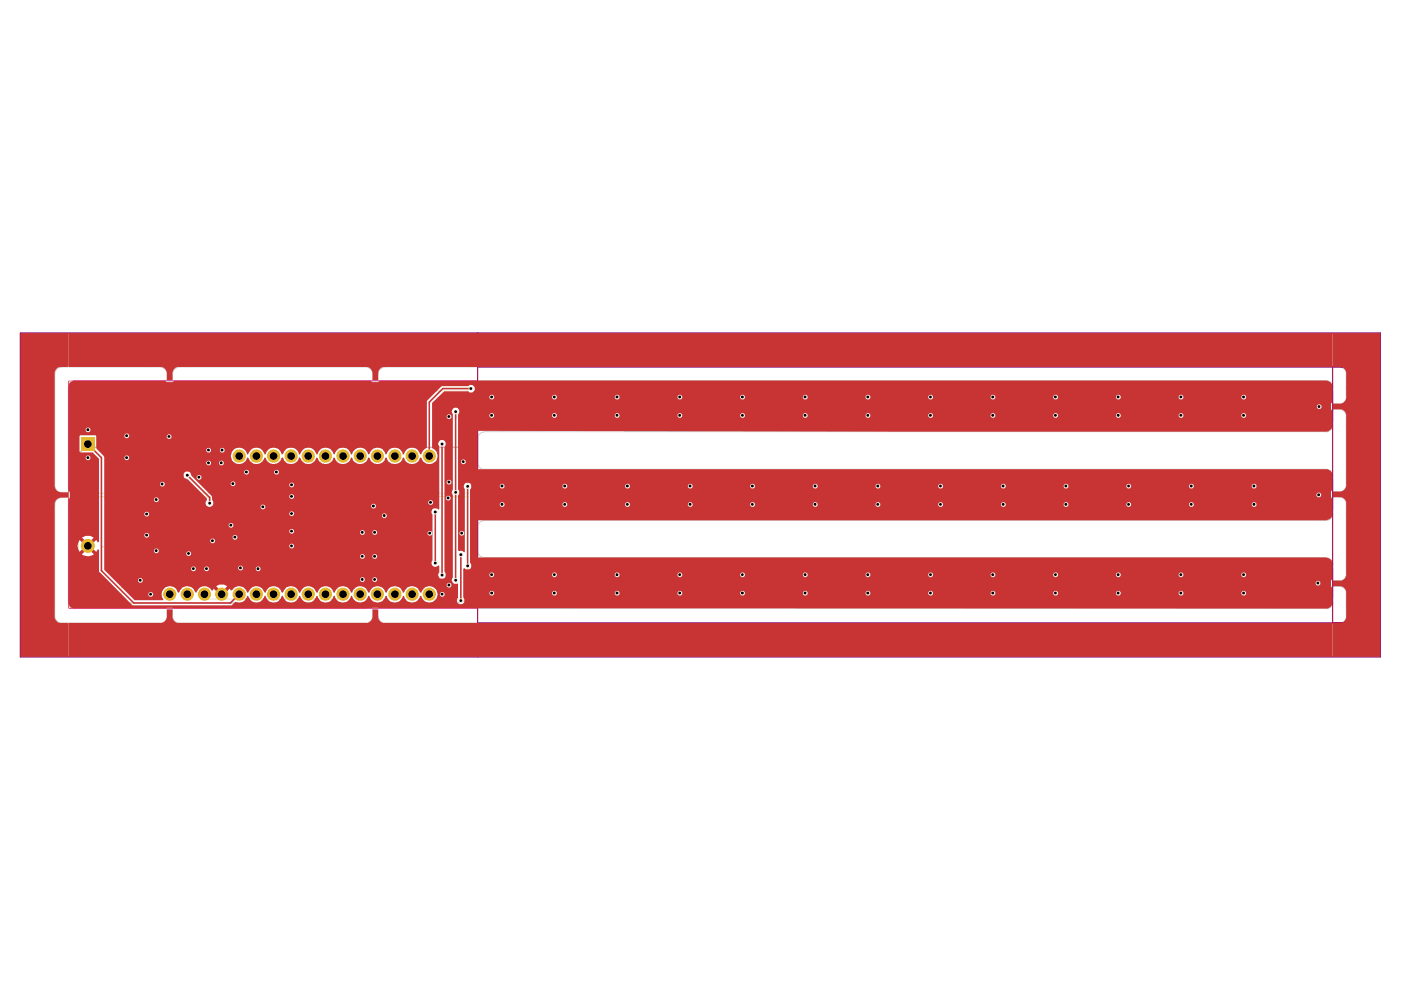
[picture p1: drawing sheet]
<svg xmlns="http://www.w3.org/2000/svg" width="297mm" height="210mm" viewBox="0 0 297 210" stroke-linecap="round" stroke-linejoin="round" font-family="sans-serif">
<g fill="none" stroke="#d0d2cd" stroke-width=".21">
<path d="M4.3 70.6h288.4v68.7h-288.4zM11.6 79.2v23.8M13 77.8h21M13.1 77.8a1.44 1.44 0 0 0-1.5 1.5M34 77.8a1.44 1.44 0 0 1 1.4 1.5M35.4 79.2h.1M35.4 79.2v1.5h-19.5M36.6 79.2h.1M36.6 79.2v1.5h42.4v-1.5M38 77.8h39.6M38.1 77.8a1.44 1.44 0 0 0-1.5 1.5M77.6 77.8a1.44 1.44 0 0 1 1.4 1.5"/>
<path d="M79 79.2h.1M80.2 79.2h.1M80.2 79.2v1.5h200.9M81.6 77.8h202.4M81.7 77.8a1.44 1.44 0 0 0-1.5 1.5M284 77.8a1.44 1.44 0 0 1 1.5 1.5M285.4 79.2v5M14.5 82.1v22.3h-1.5M16 80.7a1.44 1.44 0 0 0-1.5 1.5M101.3 93v5M101.3 98.1a1.44 1.44 0 0 0 1.4 1.4M102.7 99.5h178.4"/>
<path d="M281.1 91.5l-178.4 .1a1.44 1.44 0 0 0-1.4 1.4M281.1 80.7a1.44 1.44 0 0 1 1.5 1.5M281.1 99.5a1.44 1.44 0 0 1 1.5 1.5M282.5 82.1h.1M282.5 82.1v3.5h1.5M282.6 90.1a1.44 1.44 0 0 1-1.5 1.5M284 85.6h.1M284 86.8h-1.5v3.3M284 86.8a1.44 1.44 0 0 1 1.5 1.5M285.4 88.2v14.6M285.5 84.2a1.44 1.44 0 0 1-1.5 1.4M11.6 106.9v23.7"/>
<path d="M11.6 103a1.44 1.44 0 0 0 1.5 1.4M13 104.4h.1M13 105.5h.1M13 105.5h1.5v22.1M13.1 105.5a1.44 1.44 0 0 0-1.5 1.5M101.3 111.8v5M101.3 116.8a1.44 1.44 0 0 0 1.4 1.4M102.7 110.3h178.4M102.7 118.2h178.4M102.7 110.4a1.44 1.44 0 0 0-1.4 1.4M281.1 118.2a1.44 1.44 0 0 1 1.5 1.5M282.5 119.6h.1"/>
<path d="M282.5 108.9h.1M282.5 100.9v3.3h1.5M282.5 119.6v3.5h1.5M282.6 108.9a1.44 1.44 0 0 1-1.5 1.5M284 105.4h.1M284 104.2h.1M284 105.4h-1.5v3.5M284 105.4a1.44 1.44 0 0 1 1.5 1.5M285.4 106.8v14.9M285.5 102.8a1.44 1.44 0 0 1-1.5 1.5M11.6 130.7a1.44 1.44 0 0 0 1.5 1.4M13 132.1h21"/>
<path d="M14.5 127.6a1.44 1.44 0 0 0 1.5 1.5M15.9 129h19.5v1.6M35.4 130.7a1.44 1.44 0 0 1-1.4 1.4M36.6 130.6v-1.6h42.4v1.6M36.6 130.7a1.44 1.44 0 0 0 1.5 1.4M38 132.1h39.6M79 130.7a1.44 1.44 0 0 1-1.4 1.4M81.6 132.1h202.4M281.1 129h-200.9v1.7a1.44 1.44 0 0 0 1.5 1.4M282.6 127.6a1.44 1.44 0 0 1-1.5 1.5M284 123.1h.1M284 124.3h.1"/>
<path d="M284 124.3h-1.5v3.3M284 124.3a1.44 1.44 0 0 1 1.5 1.5M285.4 125.7v4.9M285.5 121.7a1.44 1.44 0 0 1-1.5 1.5M285.5 130.7a1.44 1.44 0 0 1-1.5 1.4"/>
</g>
<path d="M14.9 81.2h85.9v47.5h-85.9zM15.8 98.5v25.7M15.9 98.5a3.7 3.7 0 0 1 3.7-3.7h76.9a3.6 3.6 0 0 1 3.7 3.7v25.7M15.9 124.2a3.7 3.7 0 0 0 3.7 3.7M19.6 127.8h76.9M100.2 124.2a3.7 3.7 0 0 1-3.6 3.7" fill="none" stroke="#afafaf" stroke-width=".21"/>
<path d="M55.4 106.1l.6-.1 .3 .4-1 1h1M57.1 105.9l-.3 1h.9M57.4 106.5v.9M58.9 106h-.4l-.3 .3v.9l.3 .2 .5-.2-.1-.6-.4-.1-.3 .3M59.6 106.1l.1-.1h.4l.3 .4-.9 1h.9" fill="none" stroke="#afafaf" stroke-width=".25"/>
<path d="M14.6 80.8h86.6v48.2h-86.6z" fill="none" stroke="#ff26e2" stroke-width=".21"/>
<path d="M4.3 70.6h288.4v68.7h-288.4zM101.3 77.8h191.4M101.3 70.6v68.7M282.5 77.8v54.3M282.5 83.1h-8.8v6.2h8.8M282.5 101.8h-8.8v6.1h8.8M101.3 132.1h191.4M282.5 120.6h-8.8v6.1h8.8" fill="none" stroke="#840084" stroke-width=".25"/>
<path d="M21.9 94.4h1.6M22.7 93.5v1.6M41.4 94.4h1.7M42.3 93.5v1.6M72.6 94.4h1.7M21.5 116h1.7M41.4 116h1.7M72.6 116h1.7M73.4 115.1v1.7" fill="none" stroke="#f2eda1" stroke-width=".25"/>
<path d="M14.7 81h86.2v47.9h-86.2zM16.6 82.9h9.1v3.6h18.4v-3.6h27.5v3.6h18.3v-3.6h9.2v44.1h-9.2v-3.6h-18.3v3.6h-27.5v-3.6h-18.4v3.6h-9.1zM45.9 90.4h25.7v7.4h-25.7v-1.9h-1.8v-3.6h1.8zM16.6 104.6h82.5M16.6 105.3h82.5M44.1 112.1h25.7v1.9h1.8v3.6h-1.8v1.9h-25.7z" fill="none" stroke="#f2eda1" stroke-width=".21"/>
<g fill="#c83434">
<path d="M4.5 70.6h9.9l.1 .2v6.8l-.2 .2h-1.7l-.4 .2-.5 .7-.2 .6v23.6l.3 .8 .6 .6 2 .1 .1 .2v.7l-.2 .2h-1.5a1.35 1.35 0 0 0-1.2 1.1l-.1 24 .4 1 .3 .3 .4 .2h1.8l.1 .1v6.9l-.2 .2h-9.9l-.1-68.5z"/>
<path d="M282.5 70.6l10.2 .1v68.4l-.2 .2h-10v-7.2h1.9l.4-.2 .4-.3 .3-1v-4.8l-.2-.7-.7-.7-2-.1-.1-.2v-.8l.2-.2h1.8l.3-.2 .4-.4 .3-.8-.1-15.3-.2-.4-.6-.5-1.9-.1-.2-.2v-.8l.2-.2h1.6l.6-.2 .4-.6 .2-.7-.1-14.9-.2-.4-.6-.5-1.9-.1-.2-.2v-.8l.2-.2h1.6l.6-.3 .4-.5 .2-.7v-4.8l-.3-1-.4-.3-.4-.2h-1.9z"/>
<path d="M76.5 80.7h2.2l.3 .3h1.2l.3-.3h200.9l.6 .2 .5 .9v3.5l-.3 .3v1.2l.3 .3v3.3l-.1 .4-1 .7-180.1-.1v8.1h180.2l.5 .2 .5 .8v3.4l-.3 .3v1.2l.3 .3v3.5l-.5 .8-.8 .3h-179.9v7.9h179.9l.8 .3 .5 .8v3.5l-.3 .3v1.2l.3 .3v3.4l-.5 .8-.5 .2-205-.1v-1.1l.9-.4 .7-1.1 .3 .4a1.74 1.74 0 0 0 1.7 1 1.74 1.74 0 0 0 1.6-1.3l.3-.1a1.74 1.74 0 0 0 1.6 1.5 1.74 1.74 0 0 0 1.7-1.3l.3-.2a1.75 1.75 0 0 0 1.6 1.4 1.75 1.75 0 0 0 1.8-1.2l.2-.2 .2 .4a1.73 1.73 0 0 0 2.7 .6 1.73 1.73 0 0 0-.2-2.8 1.73 1.73 0 0 0-2.6 1.1h-.2a1.75 1.75 0 0 0-1.8-1.3 1.75 1.75 0 0 0-1.6 1.3h-.4a1.75 1.75 0 0 0-1.7-1.3 1.75 1.75 0 0 0-1.6 1.3h-.3a1.75 1.75 0 0 0-1.7-1.3 1.75 1.75 0 0 0-1.7 1.3h-.3v-.2a1.56 1.56 0 0 0-1.5-1.1v-1.3h19.3l.4 .7 .9 .1v2.9l-.2 .2a.83 .83 0 0 0 .3 1.1 .83 .83 0 0 0 1.2-.2 .83 .83 0 0 0-.2-1.1v-6l.2-.2 .2 .1a.84 .84 0 0 0 1.2-.1 .84 .84 0 0 0-.1-1.2v-15.6a.81 .81 0 0 0-.4-1.3h-.5l-.2 .1-.3 .6 .3 .6-.1 13.4-.4-.3h-.8l-.2-.1 .1-11.7a.86 .86 0 0 0-.1-1.2l.1-16a.8 .8 0 0 0 0-1.1 .8 .8 0 0 0-1.2 0 .8 .8 0 0 0 0 1.1v16.1l-.2 .2a.78 .78 0 0 0 .2 .9v17.4l-.2 .6h-19.3v-3.6h14.9a.82 .82 0 0 0 .6 .7 .82 .82 0 0 0 .9-.2l.2 .1-.1 1.5a.82 .82 0 0 0 .3 1.1 .82 .82 0 0 0 1.1-.2 .82 .82 0 0 0-.2-1.2l.1-26.5a.83 .83 0 0 0-.3-1.4 .83 .83 0 0 0-1.1 .8l.2 .6v13.3h-.2l-.4-.2h-.6a.93 .93 0 0 0-.2 1.3v9.8l-.3 .5h-14.9v-21a1.63 1.63 0 0 0 1.6-1.4l.2 .1a1.75 1.75 0 0 0 1.7 1.3 1.75 1.75 0 0 0 1.7-1.4l.3 .1a1.75 1.75 0 0 0 1.8 1.3 1.75 1.75 0 0 0 1.6-1.4l.3 .1a1.75 1.75 0 0 0 1.7 1.3 1.75 1.75 0 0 0 1.7-1.4l.2 .1a1.75 1.75 0 0 0 2.9 .8 1.75 1.75 0 0 0-.6-2.9v-9.6l2.5-2.4h5.2l.4 .2a.83 .83 0 0 0 1-.8 .83 .83 0 0 0-1-.8l-.4 .3h-5.7l-3.1 3.1v9.9l-.8 .6-.3 .7-.2 .2a1.94 1.94 0 0 0-2.3-1.4l-.6 .2-.4 .6-.2 .5h-.4a1.68 1.68 0 0 0-1.6-1.4 1.68 1.68 0 0 0-1.7 1.3l-.2 .2a1.75 1.75 0 0 0-1.6-1.5 1.75 1.75 0 0 0-1.8 1.3l-.3 .2a2.53 2.53 0 0 0-1.6-1.5z"/>
<path d="M14.5 70.7l268-.1v7.2h-201.3l-.4 .2-.5 .7-.2 .6 .1 1.2-.2 .2-1-.1-.1-1.7a1.44 1.44 0 0 0-1-1.1h-40.3l-.4 .2-.5 .7-.2 .6 .1 1.2-.2 .2-1-.1-.1-1.7a1.44 1.44 0 0 0-1-1.1h-19.7z"/>
<path d="M14.6 132.1h19.7l.7-.4 .3-.5 .2-2h1v1.4l.2 .6 .5 .7 .4 .2h40.3l.7-.4 .3-.5 .2-2h1v1.4l.2 .6 .5 .7 .4 .2h201.3v7.2h-267.9z"/>
<path d="M14.9 81l.7-.3h19.5l.3 .3h1.2l.3-.3h39.6v14.2a1.91 1.91 0 0 0-1.9 1.5l-.3-.1a1.68 1.68 0 0 0-1.6-1.4 1.68 1.68 0 0 0-1.7 1.3l-.2 .2a1.75 1.75 0 0 0-1.6-1.5 1.75 1.75 0 0 0-1.8 1.3l-.3 .2a1.82 1.82 0 0 0-1.7-1.5 1.82 1.82 0 0 0-1.8 1.5l-.3-.1a1.69 1.69 0 0 0-1.6-1.4 1.69 1.69 0 0 0-1.7 1.3l-.2 .2a1.75 1.75 0 0 0-1.7-1.5 1.75 1.75 0 0 0-1.7 1.3l-.3 .2a1.82 1.82 0 0 0-1.7-1.5 1.82 1.82 0 0 0-1.8 1.5l-.2-.1a1.73 1.73 0 0 0-2.6-1.1 1.73 1.73 0 0 0-.2 2.8 1.73 1.73 0 0 0 2.7-.7l.1-.3 .3 .2a1.71 1.71 0 0 0 1.8 1.2 1.71 1.71 0 0 0 1.5-1.4l.3 .1a1.8 1.8 0 0 0 1.8 1.3 1.8 1.8 0 0 0 1.7-1.4l.2 .1a1.75 1.75 0 0 0 1.8 1.3 1.75 1.75 0 0 0 1.6-1.4l.3 .1a1.75 1.75 0 0 0 1.7 1.3 1.75 1.75 0 0 0 1.7-1.4l.2 .1a1.75 1.75 0 0 0 1.7 1.3 1.75 1.75 0 0 0 1.7-1.4l.3 .1a1.75 1.75 0 0 0 1.8 1.3 1.75 1.75 0 0 0 1.6-1.4l.3 .1a1.77 1.77 0 0 0 1.8 1.3v25.9h-.3a1.8 1.8 0 0 0-1.5 1.3h-.4a1.75 1.75 0 0 0-1.7-1.3 1.75 1.75 0 0 0-1.6 1.3h-.3a1.75 1.75 0 0 0-1.7-1.3 1.75 1.75 0 0 0-1.7 1.3h-.2a1.75 1.75 0 0 0-1.8-1.3 1.75 1.75 0 0 0-1.6 1.3h-.4a1.74 1.74 0 0 0-1.7-1.3 1.74 1.74 0 0 0-1.7 1.3h-.2a1.75 1.75 0 0 0-1.7-1.3 1.75 1.75 0 0 0-1.7 1.3h-.3a1.75 1.75 0 0 0-1.7-1.3 1.75 1.75 0 0 0-1.6 1.3h-.3a1.86 1.86 0 0 0-1.5-1.3 1.86 1.86 0 0 0-1.8 .8l-.1 .1-.3-.4-.9 1-.6-.5 1-1-.7-.3h-1l-.7 .3 1 1-.5 .5-1-1-.2 .3h-.2a1.76 1.76 0 0 0-1.8-.8 1.76 1.76 0 0 0-1.4 1.3h-.3a1.8 1.8 0 0 0-1.8-1.3 1.8 1.8 0 0 0-1.7 1.3h-.2a1.76 1.76 0 0 0-2.5-1.1 1.76 1.76 0 0 0-.6 2.7l-6.1 .1-6.4-6.5v-20h16.8l.2 .5 .7 .3 4.1 4.1v.4l-.3 .3a.86 .86 0 0 0 .8 1.1l.7-.4a.9 .9 0 0 0-.1-1.1l-.1-.8-4.3-4.4-.3-.6-.3-.2h-.6l-.3 .2-.2 .6h-16.8v-3.9l-1.7-1.8-.1-2.7-3.3-.1-.2 .2 .1 3.3 2.8 .1 1.3 1.4v17.5l-.3 .2-.3-.5-1.1 1.1-.1-.4-.3-.1 .9-1.1a2.13 2.13 0 0 0-2.4 0l1.1 1.1-.5 .1-.1 .4-1.1-1.1-.2 .6a2.35 2.35 0 0 0 .2 1.9l1.1-1 .3 .4 .3 .1-1.1 1 .4 .3a2.1 2.1 0 0 0 2.1-.3l-1-1 .4-.5 1.1 1 .3-.5h.2l.1 .2v4.5l7.1 7.2h21l.9-.8a1.63 1.63 0 0 0 2.3-1.1l.3-.2a1.82 1.82 0 0 0 1.8 1.5 1.82 1.82 0 0 0 1.7-1.5l.2 .1a1.75 1.75 0 0 0 1.7 1.4 1.75 1.75 0 0 0 1.7-1.3l.2-.2a1.75 1.75 0 0 0 1.7 1.4 1.75 1.75 0 0 0 1.7-1.2l.3-.2a1.82 1.82 0 0 0 1.8 1.5 1.82 1.82 0 0 0 1.7-1.5l.3 .2a1.69 1.69 0 0 0 1.7 1.3 1.69 1.69 0 0 0 1.6-1.4l.3-.1a1.74 1.74 0 0 0 1.6 1.5 1.74 1.74 0 0 0 1.7-1.3l.2-.2 .2 .2a1.77 1.77 0 0 0 1.8 1.3v1.1h1.5l-41.3 .1-.1-.1h-1.2l-.3 .1h-19.6l-.5-.2-.5-.8v-22.2l.3-.2v-1.2l-.3-.4v-22.2z"/>
</g>
<path d="M18.6 94.1l2.9 2.9v24l6.9 6.8h20.5l1.8-1.8M93.7 94.1v27.8M39.7 100.8l4.7 4.7v1.2M95.2 102.2v3.2l-.2 .2 .2 .1M99.1 103.1v16.9" fill="none" stroke="#c83434" stroke-width=".34"/>
<circle cx="95.2" cy="102.2" r=".17" fill="#c83434"/>
<path d="M95.2 88.3v13.9" fill="none" stroke="#c83434" stroke-width=".34"/>
<circle cx="95.2" cy="102.2" r=".17" fill="#c83434"/>
<path d="M96.6 87.3v35.7M99.8 82.4h-5.9l-2.9 2.9v11.4M92.3 108.5v10.9M95.2 105.7v18.3M97.7 117.6v9.7" fill="none" stroke="#c83434" stroke-width=".34"/>
<g fill="#e3b72e">
<path d="M17.2 92.7h2.9v2.9h-2.9z"/>
<circle cx="76.4" cy="96.7" r="1.4"/>
<circle cx="91" cy="96.7" r="1.4"/>
<circle cx="87.4" cy="96.7" r="1.4"/>
<circle cx="83.7" cy="96.7" r="1.4"/>
<circle cx="80" cy="96.7" r="1.4"/>
<circle cx="72.7" cy="96.7" r="1.4"/>
<circle cx="58" cy="96.7" r="1.4"/>
<circle cx="61.7" cy="96.7" r="1.4"/>
<circle cx="54.4" cy="96.7" r="1.4"/>
<circle cx="69" cy="96.7" r="1.4"/>
<circle cx="65.4" cy="96.7" r="1.4"/>
<circle cx="50.7" cy="96.7" r="1.4"/>
<circle cx="91" cy="126" r="1.4"/>
<circle cx="80" cy="126" r="1.4"/>
<circle cx="83.7" cy="126" r="1.4"/>
<circle cx="87.4" cy="126" r="1.4"/>
<circle cx="72.7" cy="126" r="1.4"/>
<circle cx="76.4" cy="126" r="1.4"/>
<circle cx="54.4" cy="126" r="1.4"/>
<circle cx="61.7" cy="126" r="1.4"/>
<circle cx="69" cy="126" r="1.4"/>
<circle cx="58" cy="126" r="1.4"/>
<circle cx="65.4" cy="126" r="1.4"/>
<circle cx="50.7" cy="126" r="1.4"/>
<circle cx="47" cy="126" r="1.4"/>
<circle cx="18.6" cy="115.7" r="1.48"/>
<circle cx="36" cy="126" r="1.4"/>
<circle cx="39.7" cy="126" r="1.4"/>
<circle cx="43.3" cy="126" r="1.4"/>
</g>
<g fill="none" stroke="#ececec" stroke-width=".25">
<circle cx="18.7" cy="97.1" r=".38"/>
<circle cx="18.7" cy="91.1" r=".38"/>
<circle cx="26.9" cy="97.1" r=".38"/>
<circle cx="26.9" cy="92.4" r=".38"/>
<circle cx="35.9" cy="92.6" r=".38"/>
<circle cx="44.2" cy="98.2" r=".38"/>
<circle cx="44.2" cy="95.5" r=".38"/>
<circle cx="46.9" cy="98.2" r=".38"/>
<circle cx="47.1" cy="95.5" r=".38"/>
<circle cx="93.8" cy="94.2" r=".38"/>
<circle cx="95.2" cy="88.3" r=".38"/>
<circle cx="96.6" cy="87.3" r=".38"/>
<circle cx="98.3" cy="97.9" r=".38"/>
<circle cx="99.9" cy="82.4" r=".38"/>
<circle cx="104.3" cy="84.2" r=".38"/>
<circle cx="104.3" cy="88.1" r=".38"/>
<circle cx="117.6" cy="88.1" r=".38"/>
<circle cx="117.6" cy="84.2" r=".38"/>
<circle cx="130.8" cy="88.1" r=".38"/>
<circle cx="130.8" cy="84.2" r=".38"/>
<circle cx="144.1" cy="88.1" r=".38"/>
<circle cx="144.1" cy="84.2" r=".38"/>
<circle cx="157.4" cy="88.1" r=".38"/>
<circle cx="157.4" cy="84.2" r=".38"/>
<circle cx="170.7" cy="88.1" r=".38"/>
<circle cx="170.7" cy="84.2" r=".38"/>
<circle cx="184" cy="88.1" r=".38"/>
<circle cx="184" cy="84.2" r=".38"/>
<circle cx="197.3" cy="88.1" r=".38"/>
<circle cx="197.3" cy="84.2" r=".38"/>
<circle cx="210.5" cy="84.2" r=".38"/>
<circle cx="210.5" cy="88.1" r=".38"/>
<circle cx="223.8" cy="84.2" r=".38"/>
<circle cx="223.8" cy="88.1" r=".38"/>
<circle cx="237.1" cy="84.2" r=".38"/>
<circle cx="237.1" cy="88.1" r=".38"/>
<circle cx="250.4" cy="88.1" r=".38"/>
<circle cx="250.4" cy="84.2" r=".38"/>
<circle cx="263.7" cy="88.1" r=".38"/>
<circle cx="263.7" cy="84.2" r=".38"/>
<circle cx="279.7" cy="86.2" r=".38"/>
<circle cx="31.1" cy="113.5" r=".38"/>
<circle cx="31.1" cy="109" r=".38"/>
<circle cx="33.1" cy="116.8" r=".38"/>
<circle cx="33.1" cy="106" r=".38"/>
<circle cx="34.4" cy="102.7" r=".38"/>
<circle cx="39.7" cy="100.8" r=".38"/>
<circle cx="40" cy="117.4" r=".38"/>
<circle cx="42.2" cy="101.2" r=".38"/>
<circle cx="44.5" cy="106.7" r=".38"/>
<circle cx="45.1" cy="114.7" r=".38"/>
<circle cx="49" cy="111.4" r=".38"/>
<circle cx="49.4" cy="102.6" r=".38"/>
<circle cx="49.8" cy="113.9" r=".38"/>
<circle cx="52.3" cy="100.1" r=".38"/>
<circle cx="55.7" cy="107.5" r=".38"/>
<circle cx="58.6" cy="100.1" r=".38"/>
<circle cx="61.8" cy="102.8" r=".38"/>
<circle cx="61.8" cy="115.8" r=".38"/>
<circle cx="61.8" cy="105.3" r=".38"/>
<circle cx="61.8" cy="108.9" r=".38"/>
<circle cx="61.8" cy="112.6" r=".38"/>
<circle cx="76.8" cy="112.9" r=".38"/>
<circle cx="76.8" cy="118" r=".38"/>
<circle cx="79.2" cy="107.3" r=".38"/>
<circle cx="79.5" cy="118" r=".38"/>
<circle cx="79.5" cy="112.9" r=".38"/>
<circle cx="81.5" cy="109.3" r=".38"/>
<circle cx="91.1" cy="113.1" r=".38"/>
<circle cx="91.3" cy="106.6" r=".38"/>
<circle cx="92.3" cy="119.4" r=".38"/>
<circle cx="92.3" cy="108.6" r=".38"/>
<circle cx="95" cy="105.6" r=".38"/>
<circle cx="95.2" cy="102.2" r=".38"/>
<circle cx="96.6" cy="104.4" r=".38"/>
<circle cx="97.7" cy="117.6" r=".38"/>
<circle cx="97.9" cy="113.1" r=".38"/>
<circle cx="99.2" cy="103.2" r=".38"/>
<circle cx="106.5" cy="107" r=".38"/>
<circle cx="106.5" cy="103.1" r=".38"/>
<circle cx="119.8" cy="107" r=".38"/>
<circle cx="119.8" cy="103.1" r=".38"/>
<circle cx="133.1" cy="107" r=".38"/>
<circle cx="133.1" cy="103.1" r=".38"/>
<circle cx="146.3" cy="103.1" r=".38"/>
<circle cx="146.3" cy="107" r=".38"/>
<circle cx="159.6" cy="103.1" r=".38"/>
<circle cx="159.6" cy="107" r=".38"/>
<circle cx="172.8" cy="107" r=".38"/>
<circle cx="172.8" cy="103.1" r=".38"/>
<circle cx="186.1" cy="107" r=".38"/>
<circle cx="186.1" cy="103.1" r=".38"/>
<circle cx="199.4" cy="107" r=".38"/>
<circle cx="199.4" cy="103.1" r=".38"/>
<circle cx="212.7" cy="107" r=".38"/>
<circle cx="212.7" cy="103.1" r=".38"/>
<circle cx="226" cy="107" r=".38"/>
<circle cx="226" cy="103.1" r=".38"/>
<circle cx="239.3" cy="107" r=".38"/>
<circle cx="239.3" cy="103.1" r=".38"/>
<circle cx="252.6" cy="107" r=".38"/>
<circle cx="252.6" cy="103.1" r=".38"/>
<circle cx="265.9" cy="103.1" r=".38"/>
<circle cx="265.9" cy="107" r=".38"/>
<circle cx="279.6" cy="104.9" r=".38"/>
<circle cx="29.8" cy="123.1" r=".38"/>
<circle cx="32" cy="126" r=".38"/>
<circle cx="41" cy="120.6" r=".38"/>
<circle cx="43.8" cy="120.6" r=".38"/>
<circle cx="51" cy="120.4" r=".38"/>
<circle cx="54.7" cy="120.6" r=".38"/>
<circle cx="76.8" cy="122.9" r=".38"/>
<circle cx="79.5" cy="122.9" r=".38"/>
<circle cx="93.8" cy="122" r=".38"/>
<circle cx="93.8" cy="126" r=".38"/>
<circle cx="95.2" cy="124.1" r=".38"/>
<circle cx="96.6" cy="123.1" r=".38"/>
<circle cx="97.7" cy="127.4" r=".38"/>
<circle cx="99.2" cy="120" r=".38"/>
<circle cx="104.3" cy="125.8" r=".38"/>
<circle cx="104.3" cy="121.9" r=".38"/>
<circle cx="117.6" cy="125.8" r=".38"/>
<circle cx="117.6" cy="121.9" r=".38"/>
<circle cx="130.8" cy="125.8" r=".38"/>
<circle cx="130.8" cy="121.9" r=".38"/>
<circle cx="144.1" cy="121.9" r=".38"/>
<circle cx="144.1" cy="125.8" r=".38"/>
<circle cx="157.4" cy="121.9" r=".38"/>
<circle cx="157.4" cy="125.8" r=".38"/>
<circle cx="170.7" cy="121.9" r=".38"/>
<circle cx="170.7" cy="125.8" r=".38"/>
<circle cx="184" cy="121.9" r=".38"/>
<circle cx="184" cy="125.8" r=".38"/>
<circle cx="197.3" cy="121.9" r=".38"/>
<circle cx="197.3" cy="125.8" r=".38"/>
<circle cx="210.5" cy="121.9" r=".38"/>
<circle cx="210.5" cy="125.8" r=".38"/>
<circle cx="223.8" cy="121.9" r=".38"/>
<circle cx="223.8" cy="125.8" r=".38"/>
<circle cx="237.1" cy="121.9" r=".38"/>
<circle cx="237.1" cy="125.8" r=".38"/>
<circle cx="250.4" cy="121.9" r=".38"/>
<circle cx="250.4" cy="125.8" r=".38"/>
<circle cx="263.7" cy="125.8" r=".38"/>
<circle cx="263.7" cy="121.9" r=".38"/>
<circle cx="279.4" cy="123.7" r=".38"/>
</g>
<g fill="none" stroke="#e3b72e" stroke-width=".21">
<circle cx="18.7" cy="94.2" r=".8"/>
<circle cx="50.8" cy="96.7" r=".8"/>
<circle cx="54.4" cy="96.7" r=".8"/>
<circle cx="58" cy="96.7" r=".8"/>
<circle cx="61.8" cy="96.7" r=".8"/>
<circle cx="65.4" cy="96.7" r=".8"/>
<circle cx="69" cy="96.7" r=".8"/>
<circle cx="72.8" cy="96.7" r=".8"/>
<circle cx="76.4" cy="96.7" r=".8"/>
<circle cx="80.1" cy="96.7" r=".8"/>
<circle cx="83.8" cy="96.7" r=".8"/>
<circle cx="87.4" cy="96.7" r=".8"/>
<circle cx="91.1" cy="96.7" r=".8"/>
<circle cx="18.7" cy="115.8" r=".8"/>
<circle cx="36" cy="126" r=".8"/>
<circle cx="39.8" cy="126" r=".8"/>
<circle cx="43.4" cy="126" r=".8"/>
<circle cx="47" cy="126" r=".8"/>
<circle cx="50.8" cy="126" r=".8"/>
<circle cx="54.4" cy="126" r=".8"/>
<circle cx="58" cy="126" r=".8"/>
<circle cx="61.8" cy="126" r=".8"/>
<circle cx="65.4" cy="126" r=".8"/>
<circle cx="69" cy="126" r=".8"/>
<circle cx="72.8" cy="126" r=".8"/>
<circle cx="76.4" cy="126" r=".8"/>
<circle cx="80.1" cy="126" r=".8"/>
<circle cx="83.8" cy="126" r=".8"/>
<circle cx="87.4" cy="126" r=".8"/>
<circle cx="91.1" cy="126" r=".8"/>
</g>
<g fill="#000">
<path d="M18.4 90.9h.4v.4h-.4zM18.4 96.8h.4v.5h-.4zM26.6 92.1h.4v.5h-.4zM26.6 96.8h.4v.5h-.4zM35.6 92.3h.4v.5h-.4zM44 97.9h.4v.5h-.4zM44 95.2h.4v.4h-.4zM46.7 97.9h.4v.5h-.4zM46.9 95.2h.4v.4h-.4zM93.5 93.9h.4v.5h-.4zM95 88.1h.4v.4h-.4zM96.4 87.1h.4v.4h-.4z"/>
<path d="M98 97.7h.4v.4h-.4zM99.6 82.2h.4v.4h-.4zM104 83.9h.4v.5h-.4zM104 87.8h.4v.5h-.4zM117.3 87.8h.4v.5h-.4zM117.3 83.9h.4v.5h-.4zM130.6 83.9h.4v.5h-.4zM130.6 87.8h.4v.5h-.4zM143.9 83.9h.4v.5h-.4zM143.9 87.8h.4v.5h-.4zM157.2 83.9h.4v.5h-.4zM157.2 87.8h.4v.5h-.4z"/>
<path d="M170.5 83.9h.4v.5h-.4zM170.5 87.8h.4v.5h-.4zM183.8 87.8h.4v.5h-.4zM183.8 83.9h.4v.5h-.4zM197.1 83.9h.4v.5h-.4zM197.1 87.8h.4v.5h-.4zM210.3 87.8h.4v.5h-.4zM210.3 83.9h.4v.5h-.4zM223.6 83.9h.4v.5h-.4zM223.6 87.8h.4v.5h-.4zM236.9 83.9h.4v.5h-.4zM236.9 87.8h.4v.5h-.4z"/>
<path d="M250.2 87.8h.4v.5h-.4zM250.2 83.9h.4v.5h-.4zM263.4 87.8h.5v.5h-.5zM263.4 83.9h.5v.5h-.5zM279.5 86h.4v.4h-.4zM30.9 113.2h.4v.5h-.4zM30.9 108.7h.4v.5h-.4zM32.9 116.5h.4v.5h-.4zM32.9 105.7h.4v.4h-.4zM34.2 102.4h.4v.4h-.4zM39.5 100.5h.4v.5h-.4zM39.8 117.1h.4v.5h-.4z"/>
<path d="M42 101h.4v.4h-.4zM44.2 106.5h.5v.4h-.5zM44.8 114.4h.4v.5h-.4zM48.7 111.1h.4v.5h-.4zM49.2 102.3h.4v.5h-.4zM49.6 113.7h.4v.4h-.4zM52 99.9h.4v.4h-.4zM55.5 107.2h.4v.5h-.4zM58.4 99.9h.4v.4h-.4zM61.6 115.5h.4v.5h-.4zM61.6 105h.4v.5h-.4zM61.6 102.6h.4v.4h-.4z"/>
<path d="M61.6 108.7h.4v.4h-.4zM61.6 112.4h.4v.4h-.4zM76.6 117.7h.4v.5h-.4zM76.6 112.6h.4v.5h-.4zM79 107.1h.4v.4h-.4zM79.2 112.6h.4v.5h-.4zM79.2 117.7h.4v.5h-.4zM81.2 109.1h.5v.4h-.5zM90.9 112.8h.4v.5h-.4zM91.1 106.3h.4v.4h-.4zM92.1 119.2h.4v.4h-.4zM92.1 108.3h.4v.5h-.4z"/>
<path d="M94.8 105.4h.4v.4h-.4zM95 102h.4v.4h-.4zM96.4 104.2h.4v.4h-.4zM97.5 117.4h.4v.4h-.4zM97.7 112.8h.4v.5h-.4zM98.9 102.9h.4v.4h-.4zM98.9 119.8h.4v.4h-.4zM106.2 106.7h.4v.5h-.4zM106.2 102.8h.4v.5h-.4zM119.5 106.7h.4v.5h-.4zM119.5 102.8h.4v.5h-.4zM132.8 102.8h.4v.5h-.4z"/>
<path d="M132.8 106.7h.4v.5h-.4zM146.1 106.7h.4v.5h-.4zM146.1 102.8h.4v.5h-.4zM159.3 106.7h.4v.5h-.4zM159.3 102.8h.4v.5h-.4zM172.6 106.7h.4v.5h-.4zM172.6 102.8h.4v.5h-.4zM185.9 102.8h.4v.5h-.4zM185.9 106.7h.4v.5h-.4zM199.2 102.8h.4v.5h-.4zM199.2 106.7h.4v.5h-.4zM212.5 102.8h.4v.5h-.4z"/>
<path d="M212.5 106.7h.4v.5h-.4zM225.8 102.8h.4v.5h-.4zM225.8 106.7h.4v.5h-.4zM239.1 102.8h.4v.5h-.4zM239.1 106.7h.4v.5h-.4zM252.4 106.7h.4v.5h-.4zM252.4 102.8h.4v.5h-.4zM265.6 102.8h.5v.5h-.5zM265.6 106.7h.5v.5h-.5zM279.4 104.7h.4v.4h-.4zM29.5 122.8h.4v.4h-.4zM31.7 125.8h.4v.4h-.4z"/>
<path d="M40.8 120.3h.4v.5h-.4zM43.6 120.3h.4v.5h-.4zM50.8 120.2h.4v.4h-.4zM54.5 120.3h.4v.5h-.4zM76.6 122.6h.4v.5h-.4zM79.2 122.6h.4v.5h-.4zM93.5 125.8h.4v.4h-.4zM93.5 121.7h.4v.4h-.4zM95 123.8h.4v.5h-.4zM96.4 122.8h.4v.4h-.4zM97.5 127.1h.4v.5h-.4zM104 125.5h.4v.5h-.4z"/>
<path d="M104 121.6h.4v.5h-.4zM117.3 125.5h.4v.5h-.4zM117.3 121.6h.4v.5h-.4zM130.6 125.5h.4v.5h-.4zM130.6 121.6h.4v.5h-.4zM143.9 125.5h.4v.5h-.4zM143.9 121.6h.4v.5h-.4zM157.2 125.5h.4v.5h-.4zM157.2 121.6h.4v.5h-.4zM170.5 121.6h.4v.5h-.4zM170.5 125.5h.4v.5h-.4zM183.8 121.6h.4v.5h-.4z"/>
<path d="M183.8 125.5h.4v.5h-.4zM197.1 121.6h.4v.5h-.4zM197.1 125.5h.4v.5h-.4zM210.3 125.5h.4v.5h-.4zM210.3 121.6h.4v.5h-.4zM223.6 121.6h.4v.5h-.4zM223.6 125.5h.4v.5h-.4zM236.9 121.6h.4v.5h-.4zM236.9 125.5h.4v.5h-.4zM250.2 121.6h.4v.5h-.4zM250.2 125.5h.4v.5h-.4zM263.4 121.6h.5v.5h-.5z"/>
<path d="M263.4 125.5h.5v.5h-.5zM279.2 123.4h.4v.4h-.4z"/>
<circle cx="18.6" cy="94.1" r=".8"/>
<circle cx="50.7" cy="96.7" r=".8"/>
<circle cx="54.4" cy="96.7" r=".8"/>
<circle cx="58" cy="96.7" r=".8"/>
<circle cx="61.7" cy="96.7" r=".8"/>
<circle cx="65.4" cy="96.7" r=".8"/>
<circle cx="69" cy="96.7" r=".8"/>
<circle cx="72.7" cy="96.7" r=".8"/>
<circle cx="76.4" cy="96.7" r=".8"/>
<circle cx="80" cy="96.7" r=".8"/>
<circle cx="83.7" cy="96.7" r=".8"/>
<circle cx="87.4" cy="96.7" r=".8"/>
<circle cx="91" cy="96.7" r=".8"/>
<circle cx="18.6" cy="115.7" r=".8"/>
<circle cx="36" cy="126" r=".8"/>
<circle cx="39.7" cy="126" r=".8"/>
<circle cx="43.3" cy="126" r=".8"/>
<circle cx="47" cy="126" r=".8"/>
<circle cx="50.7" cy="126" r=".8"/>
<circle cx="54.4" cy="126" r=".8"/>
<circle cx="58" cy="126" r=".8"/>
<circle cx="61.7" cy="126" r=".8"/>
<circle cx="65.4" cy="126" r=".8"/>
<circle cx="69" cy="126" r=".8"/>
<circle cx="72.7" cy="126" r=".8"/>
<circle cx="76.4" cy="126" r=".8"/>
<circle cx="80" cy="126" r=".8"/>
<circle cx="83.7" cy="126" r=".8"/>
<circle cx="87.4" cy="126" r=".8"/>
<circle cx="91" cy="126" r=".8"/>
</g>
<g fill="none" stroke="#ececec" stroke-width=".21">
<path d="M18.5 90.9h.4v.5h-.4zM18.5 96.8h.4v.5h-.4zM26.7 92.2h.4v.4h-.4zM26.7 96.8h.4v.5h-.4zM35.7 92.4h.4v.4h-.4zM44 97.9h.4v.5h-.4zM44 95.2h.4v.5h-.4zM46.7 97.9h.5v.5h-.5zM46.9 95.2h.4v.5h-.4zM52.1 99.9h.4v.4h-.4zM58.4 99.9h.4v.4h-.4zM93.6 94h.4v.4h-.4z"/>
<path d="M95 88.1h.4v.5h-.4zM96.4 87.1h.5v.5h-.5zM98.1 97.7h.4v.4h-.4zM99.7 82.2h.4v.4h-.4zM104.1 84h.4v.4h-.4zM104.1 87.9h.4v.4h-.4zM117.4 87.9h.4v.4h-.4zM117.4 84h.4v.4h-.4zM130.6 84h.5v.4h-.5zM130.6 87.9h.5v.4h-.5zM143.9 84h.4v.4h-.4zM143.9 87.9h.4v.4h-.4z"/>
<path d="M157.2 84h.4v.4h-.4zM157.2 87.9h.4v.4h-.4zM170.5 84h.4v.4h-.4zM170.5 87.9h.4v.4h-.4zM183.8 87.9h.4v.4h-.4zM183.8 84h.4v.4h-.4zM197.1 84h.4v.4h-.4zM197.1 87.9h.4v.4h-.4zM210.3 87.9h.4v.4h-.4zM210.3 84h.4v.4h-.4zM223.6 84h.4v.4h-.4zM223.6 87.9h.4v.4h-.4z"/>
<path d="M236.9 84h.4v.4h-.4zM236.9 87.9h.4v.4h-.4zM250.2 87.9h.4v.4h-.4zM250.2 84h.4v.4h-.4zM263.5 87.9h.4v.4h-.4zM263.5 84h.4v.4h-.4zM279.5 86h.4v.5h-.4zM30.9 113.3h.4v.4h-.4zM30.9 108.8h.4v.4h-.4zM32.9 116.6h.5v.4h-.5zM32.9 105.7h.5v.5h-.5zM34.2 102.4h.4v.5h-.4z"/>
<path d="M39.5 100.6h.5v.4h-.5zM39.8 117.2h.4v.4h-.4zM42 101h.4v.4h-.4zM44.3 106.5h.4v.4h-.4zM44.9 114.5h.4v.4h-.4zM48.8 111.2h.4v.4h-.4zM49.2 102.4h.4v.4h-.4zM49.6 113.7h.4v.4h-.4zM55.5 107.3h.5v.4h-.5zM61.6 115.6h.5v.4h-.5zM61.6 105.1h.5v.4h-.5zM61.6 102.6h.5v.4h-.5z"/>
<path d="M61.6 108.7h.5v.4h-.5zM61.6 112.4h.5v.5h-.5zM76.6 117.8h.4v.4h-.4zM76.6 112.7h.4v.4h-.4zM79 107.1h.4v.4h-.4zM79.3 112.7h.4v.4h-.4zM79.3 117.8h.4v.4h-.4zM81.3 109.1h.4v.5h-.4zM90.9 112.9h.4v.4h-.4zM91.1 106.3h.4v.5h-.4zM92.1 119.2h.4v.4h-.4zM92.1 108.4h.4v.4h-.4z"/>
<path d="M94.8 105.4h.4v.4h-.4zM95 102h.4v.5h-.4zM96.4 104.2h.5v.5h-.5zM97.5 117.4h.5v.5h-.5zM97.7 112.9h.4v.4h-.4zM99 102.9h.4v.5h-.4zM99 119.8h.4v.4h-.4zM106.3 106.8h.4v.4h-.4zM106.3 102.9h.4v.4h-.4zM119.6 106.8h.4v.4h-.4zM119.6 102.9h.4v.4h-.4zM132.8 102.9h.5v.4h-.5z"/>
<path d="M132.8 106.8h.5v.4h-.5zM146.1 106.8h.5v.4h-.5zM146.1 102.9h.5v.4h-.5zM159.4 106.8h.4v.4h-.4zM159.4 102.9h.4v.4h-.4zM172.6 106.8h.5v.4h-.5zM172.6 102.9h.5v.4h-.5zM185.9 102.9h.4v.4h-.4zM185.9 106.8h.4v.4h-.4zM199.2 102.9h.4v.4h-.4zM199.2 106.8h.4v.4h-.4zM212.5 102.9h.4v.4h-.4z"/>
<path d="M212.5 106.8h.4v.4h-.4zM225.8 102.9h.4v.4h-.4zM225.8 106.8h.4v.4h-.4zM239.1 102.9h.4v.4h-.4zM239.1 106.8h.4v.4h-.4zM252.4 106.8h.4v.4h-.4zM252.4 102.9h.4v.4h-.4zM265.7 102.9h.4v.4h-.4zM265.7 106.8h.4v.4h-.4zM279.4 104.7h.4v.5h-.4zM29.6 122.8h.4v.5h-.4zM31.8 125.8h.4v.4h-.4z"/>
<path d="M40.8 120.4h.4v.4h-.4zM43.6 120.4h.4v.4h-.4zM50.8 120.2h.4v.5h-.4zM54.5 120.4h.4v.4h-.4zM76.6 122.7h.4v.4h-.4zM79.3 122.7h.4v.4h-.4zM93.6 125.8h.4v.4h-.4zM93.6 121.7h.4v.5h-.4zM95 123.9h.4v.4h-.4zM96.4 122.8h.5v.5h-.5zM97.5 127.2h.5v.4h-.5zM104.1 125.6h.4v.4h-.4z"/>
<path d="M104.1 121.7h.4v.4h-.4zM117.4 125.6h.4v.4h-.4zM117.4 121.7h.4v.4h-.4zM130.6 125.6h.5v.4h-.5zM130.6 121.7h.5v.4h-.5zM143.9 125.6h.4v.4h-.4zM143.9 121.7h.4v.4h-.4zM157.2 125.6h.4v.4h-.4zM157.2 121.7h.4v.4h-.4zM170.5 121.7h.4v.4h-.4zM170.5 125.6h.4v.4h-.4zM183.8 121.7h.4v.4h-.4z"/>
<path d="M183.8 125.6h.4v.4h-.4zM197.1 121.7h.4v.4h-.4zM197.1 125.6h.4v.4h-.4zM210.3 125.6h.4v.4h-.4zM210.3 121.7h.4v.4h-.4zM223.6 121.7h.4v.4h-.4zM223.6 125.6h.4v.4h-.4zM236.9 121.7h.4v.4h-.4zM236.9 125.6h.4v.4h-.4zM250.2 121.7h.4v.4h-.4zM250.2 125.6h.4v.4h-.4zM263.5 121.7h.4v.4h-.4z"/>
<path d="M263.5 125.6h.4v.4h-.4zM279.2 123.4h.4v.5h-.4z"/>
</g>
</svg>
